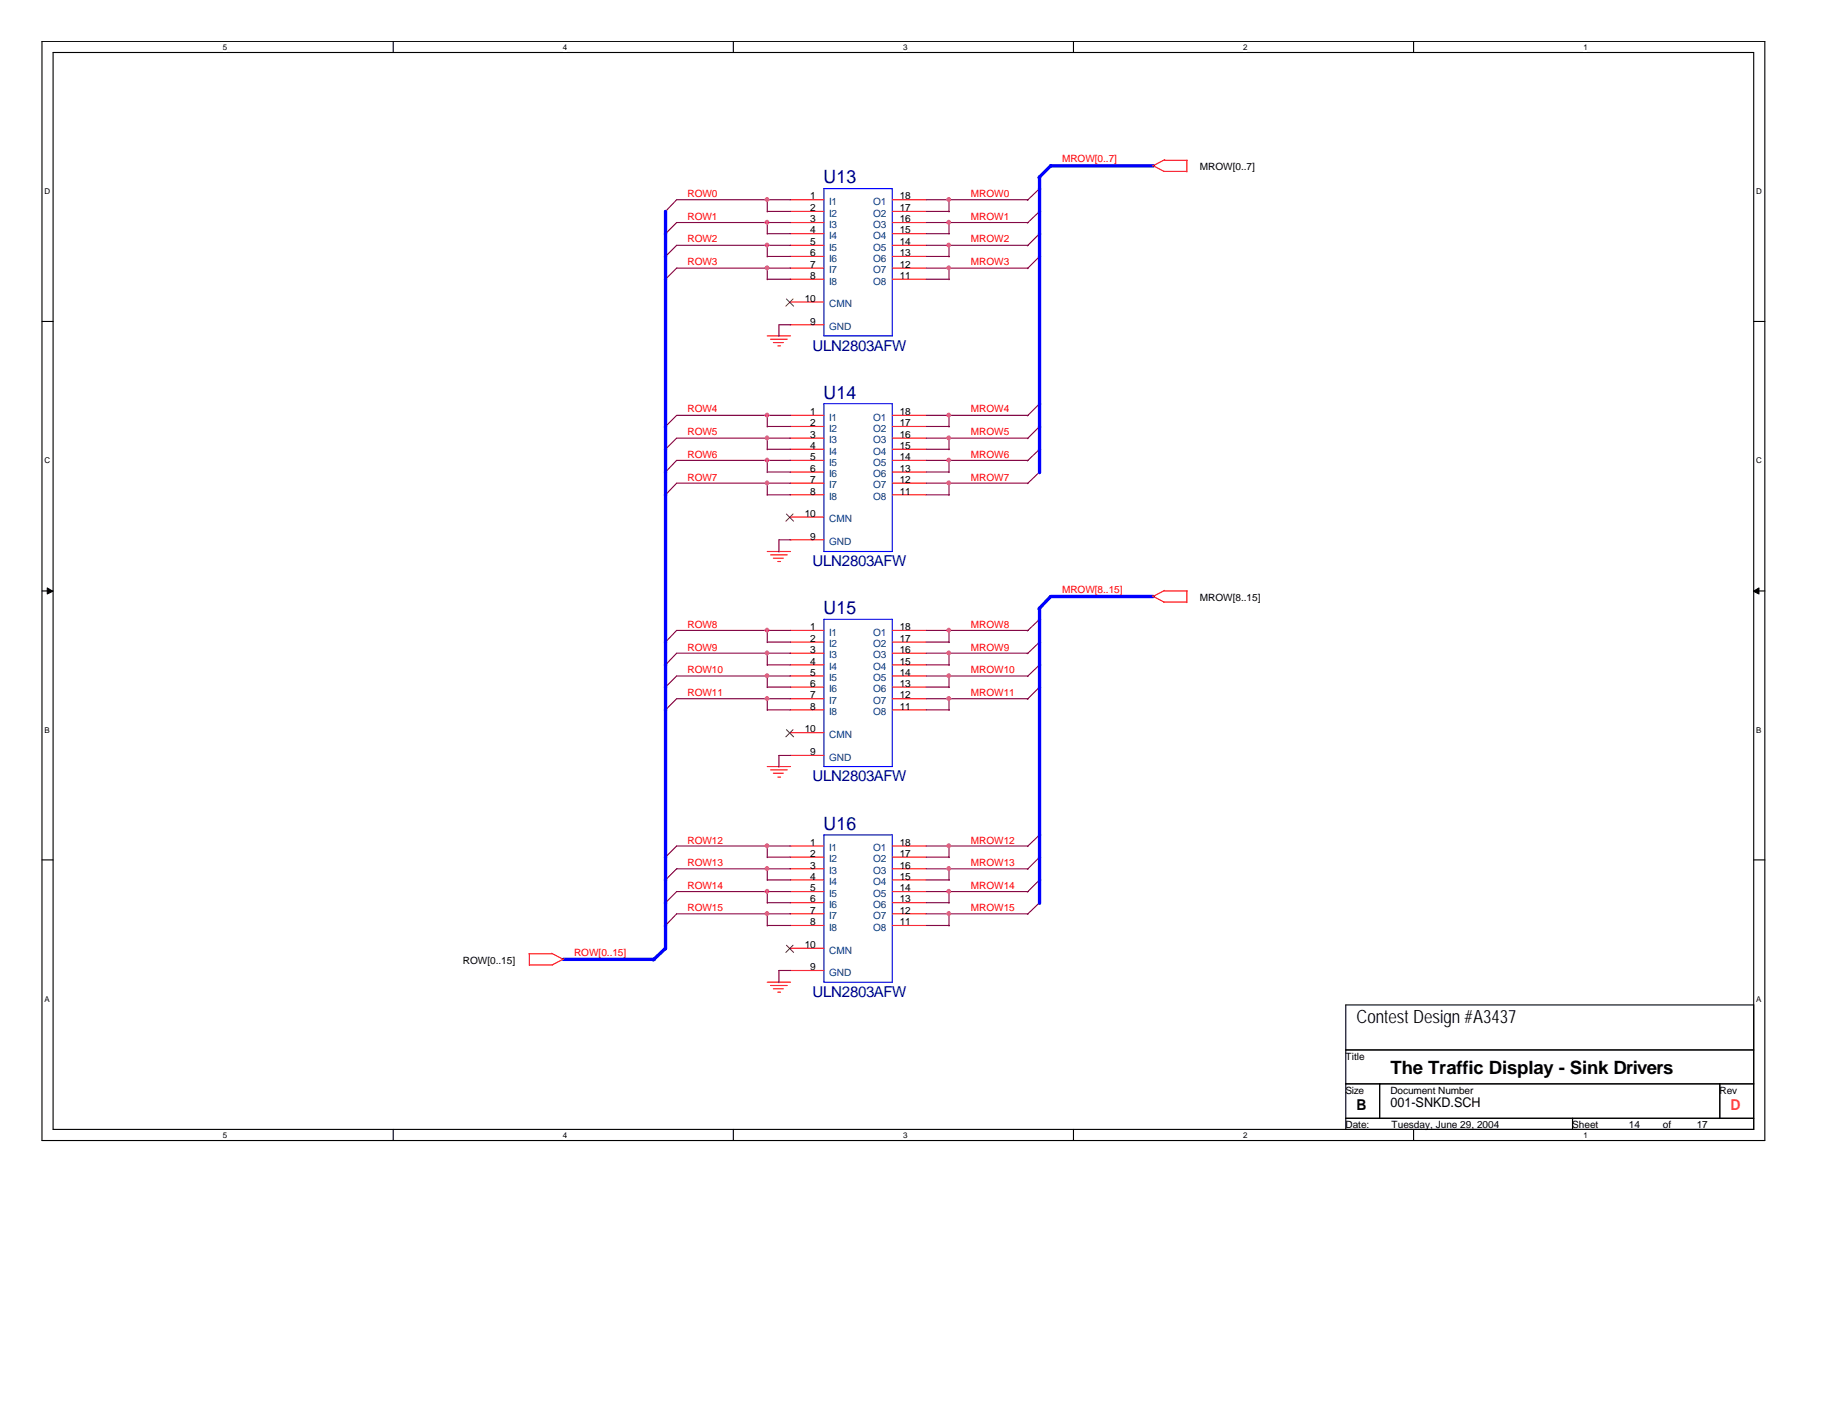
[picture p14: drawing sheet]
<svg xmlns="http://www.w3.org/2000/svg" width="279mm" height="216mm" viewBox="0 0 279 216" stroke-linecap="round" stroke-linejoin="round" font-family="sans-serif">
<defs><g id="words">
<g font-size="2.8" fill="#000080">
<text x="125.5" y="27.9">U13</text>
<text x="125.5" y="60.8">U14</text>
<text x="125.5" y="93.6">U15</text>
<text x="125.5" y="126.4">U16</text>
</g>
<g font-size="2.8">
<text x="206.7" y="155.9">Contest Design #A3437</text>
<text x="211.8" y="163.7">The Traffic Display - Sink Drivers</text>
</g>
<g font-size="2.3" fill="#000080">
<text x="123.8" y="53.4">ULN2803AFW</text>
<text x="123.8" y="86.3">ULN2803AFW</text>
<text x="123.8" y="119">ULN2803AFW</text>
<text x="123.8" y="151.9">ULN2803AFW</text>
</g>
<text font-size="2.3" x="206.7" y="169.1">B</text>
<text font-size="2.3" fill="#ff8000" x="263.7" y="169.1">D</text>
<text font-size="2" x="211.8" y="168.7">001-SNKD.SCH</text>
<g font-size="1.5" fill="#f00">
<text x="161.8" y="24.7">MROW[0..7]</text>
<text x="104.7" y="30.1">ROW0</text>
<text x="104.7" y="33.5">ROW1</text>
<text x="147.9" y="33.5">MROW1</text>
<text x="147.9" y="30.1">MROW0</text>
<text x="104.7" y="40.4">ROW3</text>
<text x="104.7" y="36.9">ROW2</text>
<text x="147.9" y="40.4">MROW3</text>
<text x="147.9" y="36.9">MROW2</text>
<text x="104.7" y="62.8">ROW4</text>
<text x="147.9" y="62.8">MROW4</text>
<text x="104.7" y="66.3">ROW5</text>
<text x="104.7" y="69.8">ROW6</text>
<text x="147.9" y="69.8">MROW6</text>
<text x="147.9" y="66.3">MROW5</text>
<text x="104.7" y="73.2">ROW7</text>
<text x="147.9" y="73.2">MROW7</text>
<text x="104.7" y="95.7">ROW8</text>
<text x="147.9" y="95.7">MROW8</text>
<text x="161.8" y="90.3">MROW[8..15]</text>
<text x="104.7" y="99.1">ROW9</text>
<text x="147.9" y="99.1">MROW9</text>
<text x="104.7" y="102.6">ROW10</text>
<text x="104.7" y="106">ROW11</text>
<text x="147.9" y="102.6">MROW10</text>
<text x="147.9" y="106">MROW11</text>
<text x="104.7" y="131.9">ROW13</text>
<text x="104.7" y="128.5">ROW12</text>
<text x="147.9" y="128.5">MROW12</text>
<text x="147.9" y="131.9">MROW13</text>
<text x="104.7" y="135.4">ROW14</text>
<text x="147.9" y="135.4">MROW14</text>
<text x="104.7" y="138.9">ROW15</text>
<text x="147.9" y="138.9">MROW15</text>
<text x="87.5" y="145.6">ROW[0..15]</text>
</g>
<g font-size="1.5">
<text x="182.8" y="25.9">MROW[0..7]</text>
<text x="123.4" y="30.4">1</text>
<text x="123.4" y="32.2">2</text>
<text x="123.4" y="33.9">3</text>
<text x="123.4" y="35.6">4</text>
<text x="137.1" y="30.4">18</text>
<text x="137.1" y="32.2">17</text>
<text x="137.1" y="33.9">16</text>
<text x="137.1" y="35.6">15</text>
<text x="123.4" y="37.3">5</text>
<text x="123.4" y="39">6</text>
<text x="123.4" y="40.8">7</text>
<text x="137.1" y="37.3">14</text>
<text x="137.1" y="39">13</text>
<text x="137.1" y="40.8">12</text>
<text x="122.6" y="46">10</text>
<text x="123.4" y="42.5">8</text>
<text x="137.1" y="42.5">11</text>
<text x="123.4" y="49.4">9</text>
<text x="123.4" y="63.2">1</text>
<text x="123.4" y="64.9">2</text>
<text x="137.1" y="63.2">18</text>
<text x="137.1" y="64.9">17</text>
<text x="123.4" y="66.7">3</text>
<text x="123.4" y="68.4">4</text>
<text x="123.4" y="70.1">5</text>
<text x="123.4" y="71.9">6</text>
<text x="137.1" y="66.7">16</text>
<text x="137.1" y="68.4">15</text>
<text x="137.1" y="70.1">14</text>
<text x="137.1" y="71.9">13</text>
<text x="123.4" y="73.6">7</text>
<text x="123.4" y="75.4">8</text>
<text x="137.1" y="73.6">12</text>
<text x="137.1" y="75.4">11</text>
<text x="122.6" y="78.7">10</text>
<text x="123.4" y="82.2">9</text>
<text x="182.8" y="91.5">MROW[8..15]</text>
<text x="123.4" y="96">1</text>
<text x="123.4" y="97.8">2</text>
<text x="123.4" y="99.5">3</text>
<text x="123.4" y="101.3">4</text>
<text x="137.1" y="96">18</text>
<text x="137.1" y="97.8">17</text>
<text x="137.1" y="99.5">16</text>
<text x="137.1" y="101.3">15</text>
<text x="123.4" y="103">5</text>
<text x="123.4" y="104.6">6</text>
<text x="123.4" y="106.4">7</text>
<text x="137.1" y="103">14</text>
<text x="137.1" y="104.6">13</text>
<text x="137.1" y="106.4">12</text>
<text x="122.6" y="111.6">10</text>
<text x="123.4" y="108.1">8</text>
<text x="137.1" y="108.1">11</text>
<text x="123.4" y="115.1">9</text>
<text x="123.4" y="128.9">1</text>
<text x="123.4" y="130.6">2</text>
<text x="137.1" y="128.9">18</text>
<text x="137.1" y="130.6">17</text>
<text x="123.4" y="132.3">3</text>
<text x="123.4" y="134">4</text>
<text x="123.4" y="135.8">5</text>
<text x="123.4" y="137.5">6</text>
<text x="137.1" y="132.3">16</text>
<text x="137.1" y="134">15</text>
<text x="137.1" y="135.8">14</text>
<text x="137.1" y="137.5">13</text>
<text x="123.4" y="139.2">7</text>
<text x="123.4" y="141">8</text>
<text x="137.1" y="139.2">12</text>
<text x="137.1" y="141">11</text>
<text x="70.5" y="146.8">ROW[0..15]</text>
<text x="122.6" y="144.4">10</text>
<text x="123.4" y="147.8">9</text>
<text x="205" y="161.5">Title</text>
<text x="205" y="166.6">Size</text>
<text x="211.8" y="166.6">Document Number</text>
<text x="262" y="166.6">Rev</text>
<text x="205" y="171.9">Date:</text>
<text x="212" y="171.9">Tuesday, June 29, 2004</text>
<text x="239.5" y="171.9">Sheet</text>
<text x="248.2" y="171.9">14</text>
<text x="253.3" y="171.9">of</text>
<text x="258.5" y="171.9">17</text>
</g>
<g font-size="1.5" fill="#004080">
<text x="126.3" y="31.2">I1</text>
<text x="126.3" y="33">I2</text>
<text x="126.3" y="34.7">I3</text>
<text x="133" y="31.2">O1</text>
<text x="133" y="33">O2</text>
<text x="133" y="34.7">O3</text>
<text x="126.3" y="36.4">I4</text>
<text x="126.3" y="38.2">I5</text>
<text x="126.3" y="39.9">I6</text>
<text x="126.3" y="41.7">I7</text>
<text x="133" y="36.4">O4</text>
<text x="133" y="38.2">O5</text>
<text x="133" y="39.9">O6</text>
<text x="133" y="41.7">O7</text>
<text x="126.3" y="43.3">I8</text>
<text x="126.3" y="46.8">CMN</text>
<text x="133" y="43.3">O8</text>
<text x="126.3" y="50.3">GND</text>
<text x="126.3" y="64.1">I1</text>
<text x="126.3" y="65.8">I2</text>
<text x="133" y="64.1">O1</text>
<text x="133" y="65.8">O2</text>
<text x="126.3" y="67.6">I3</text>
<text x="126.3" y="69.3">I4</text>
<text x="126.3" y="71">I5</text>
<text x="133" y="67.6">O3</text>
<text x="133" y="69.3">O4</text>
<text x="133" y="71">O5</text>
<text x="126.3" y="72.7">I6</text>
<text x="126.3" y="74.4">I7</text>
<text x="126.3" y="76.2">I8</text>
<text x="133" y="72.7">O6</text>
<text x="133" y="74.4">O7</text>
<text x="133" y="76.2">O8</text>
<text x="126.3" y="83.1">GND</text>
<text x="126.3" y="79.6">CMN</text>
<text x="126.3" y="96.9">I1</text>
<text x="126.3" y="98.6">I2</text>
<text x="126.3" y="100.3">I3</text>
<text x="133" y="96.9">O1</text>
<text x="133" y="98.6">O2</text>
<text x="133" y="100.3">O3</text>
<text x="126.3" y="102.1">I4</text>
<text x="126.3" y="103.8">I5</text>
<text x="126.3" y="105.5">I6</text>
<text x="126.3" y="107.3">I7</text>
<text x="133" y="102.1">O4</text>
<text x="133" y="103.8">O5</text>
<text x="133" y="105.5">O6</text>
<text x="133" y="107.3">O7</text>
<text x="126.3" y="109">I8</text>
<text x="126.3" y="112.4">CMN</text>
<text x="133" y="109">O8</text>
<text x="126.3" y="115.9">GND</text>
<text x="126.3" y="129.7">I1</text>
<text x="126.3" y="131.4">I2</text>
<text x="133" y="129.7">O1</text>
<text x="133" y="131.4">O2</text>
<text x="126.3" y="133.2">I3</text>
<text x="126.3" y="134.9">I4</text>
<text x="126.3" y="136.7">I5</text>
<text x="133" y="133.2">O3</text>
<text x="133" y="134.9">O4</text>
<text x="133" y="136.7">O5</text>
<text x="126.3" y="138.3">I6</text>
<text x="126.3" y="140">I7</text>
<text x="126.3" y="141.8">I8</text>
<text x="133" y="138.3">O6</text>
<text x="133" y="140">O7</text>
<text x="133" y="141.8">O8</text>
<text x="126.3" y="148.7">GND</text>
<text x="126.3" y="145.3">CMN</text>
</g>
<g font-size="1.2">
<text x="34" y="7.6">5</text>
<text x="85.8" y="7.6">4</text>
<text x="137.6" y="7.6">3</text>
<text x="189.4" y="7.6">2</text>
<text x="241.2" y="7.6">1</text>
<text x="6.8" y="29.6">D</text>
<text x="267.5" y="29.6">D</text>
<text x="6.8" y="70.6">C</text>
<text x="267.5" y="70.6">C</text>
<text x="6.8" y="111.7">B</text>
<text x="267.5" y="111.7">B</text>
<text x="6.8" y="152.7">A</text>
<text x="267.5" y="152.7">A</text>
<text x="34" y="173.4">5</text>
<text x="85.8" y="173.4">4</text>
<text x="137.6" y="173.4">3</text>
<text x="189.4" y="173.4">2</text>
<text x="241.2" y="173.4">1</text>
</g>
</g></defs>
<path d="M6.4 6.3h262.5v167.5h-262.5zM8.1 8h259.1v164.1h-259.1z" fill="none" stroke="#000" stroke-width=".17"/>
<g fill="#fff">
<path d="M34 6.5h.5v1.4h-.5z"/>
<path d="M34 172.3h.5v1.4h-.5z"/>
</g>
<path d="M59.9 6.3v1.7M59.9 172.1v1.7" fill="none" stroke="#000" stroke-width=".17"/>
<g fill="#fff">
<path d="M85.8 6.5h.6v1.4h-.6z"/>
<path d="M85.8 172.3h.6v1.4h-.6z"/>
</g>
<path d="M111.7 6.3v1.7M111.7 172.1v1.7" fill="none" stroke="#000" stroke-width=".17"/>
<g fill="#fff">
<path d="M137.6 6.5h.6v1.4h-.6z"/>
<path d="M137.6 172.3h.6v1.4h-.6z"/>
</g>
<path d="M163.5 6.3v1.7M163.5 172.1v1.7" fill="none" stroke="#000" stroke-width=".17"/>
<g fill="#fff">
<path d="M189.4 6.5h.6v1.4h-.6z"/>
<path d="M189.4 172.3h.6v1.4h-.6z"/>
</g>
<path d="M215.4 6.3v1.7M215.4 172.1v1.7" fill="none" stroke="#000" stroke-width=".17"/>
<g fill="#fff">
<path d="M241.2 6.5h.6v1.4h-.6z"/>
<path d="M241.2 172.3h.6v1.4h-.6z"/>
<path d="M6.8 28.5h.7v1.4h-.7z"/>
<path d="M267.5 28.5h.8v1.4h-.8z"/>
<path d="M6.8 69.5h.7v1.4h-.7z"/>
<path d="M267.5 69.5h.8v1.4h-.8z"/>
</g>
<path d="M6.4 49h1.7M267.2 49h1.7" fill="none" stroke="#000" stroke-width=".17"/>
<g fill="#fff">
<path d="M6.8 110.6h.7v1.3h-.7z"/>
<path d="M267.5 110.6h.8v1.3h-.8z"/>
</g>
<path d="M6.4 90h1.7M267.2 90h1.7" fill="none" stroke="#000" stroke-width=".17"/>
<g fill="#000" stroke="#000" stroke-width=".15">
<path d="M7.2 89.6l.8 .5-.8 .4z" fill-rule="evenodd"/>
<path d="M267.1 90.1l.9-.5v.9z" fill-rule="evenodd"/>
</g>
<g fill="#fff">
<path d="M6.8 151.6h.7v1.3h-.7z"/>
<path d="M267.5 151.6h.8v1.3h-.8z"/>
</g>
<path d="M6.4 131h1.7M267.2 131h1.7M205 153.1h62.2v19h-62.2zM205 160h62.2M205 165.1h62.2M205 170.4h62.2M210.2 165.1v5.3M239.6 170.4v1.7M262 165.1v5.3" fill="none" stroke="#000" stroke-width=".17"/>
<g fill="none" stroke="#f00" stroke-width=".17">
<path d="M120.4 30.4h5.1M120.4 32.2h5.1M120.4 33.9h5.1M120.4 35.6h5.1M120.4 37.4h5.1M120.4 39.1h5.1M135.9 30.4h5.2M135.9 32.2h5.2M135.9 33.9h5.2M135.9 35.6h5.2M135.9 37.4h5.2M135.9 39.1h5.2"/>
<path d="M175.6 25.2l1.7 .9M177.3 26.1h3.5M177.3 24.4h3.6M177.4 24.3l-1.8 1M180.8 24.4v1.8M116.9 51.2h3.5M117.4 51.7h2.5M117.8 52.2h1.5M118.5 52.7h.4M120.4 40.8h5.1M120.4 42.5h5.1M120.4 49.5h5.1"/>
<path d="M120.4 46h5.1M135.9 40.8h5.2M135.9 42.5h5.2M120.4 63.3h5.1M120.4 65h5.1M120.4 66.8h5.1M120.4 68.5h5.1M120.4 70.1h5.1M120.4 71.9h5.1M120.4 73.6h5.1M120.4 75.4h5.1M120.4 78.8h5.1"/>
<path d="M135.9 63.3h5.2M135.9 65h5.2M135.9 66.8h5.2M135.9 68.5h5.2M135.9 70.1h5.2M135.9 71.9h5.2M135.9 73.6h5.2M135.9 75.4h5.2M116.9 84h3.5M117.4 84.5h2.5M117.8 85h1.5M118.5 85.6h.4"/>
<path d="M120.4 82.3h5.1M120.4 96.1h5.1M120.4 97.8h5.1M120.4 99.5h5.1M135.9 96.1h5.2M135.9 97.8h5.2M135.9 99.5h5.2M175.6 90.8l1.7 .9M177.3 91.7h3.5M177.3 90h3.6M177.4 90l-1.8 .9M180.8 90v1.8"/>
<path d="M116.9 116.8h3.5M117.4 117.3h2.5M117.8 117.8h1.5M118.5 118.4h.4M120.4 101.3h5.1M120.4 103h5.1M120.4 104.7h5.1M120.4 106.5h5.1M120.4 108.2h5.1M120.4 115.1h5.1M120.4 111.6h5.1M135.9 101.3h5.2"/>
<path d="M135.9 103h5.2M135.9 104.7h5.2M135.9 106.5h5.2M135.9 108.2h5.2M120.4 128.9h5.1M120.4 130.6h5.1M120.4 132.4h5.1M120.4 134.1h5.1M120.4 135.8h5.1M120.4 137.5h5.1M120.4 139.2h5.1M135.9 128.9h5.2"/>
<path d="M135.9 130.6h5.2M135.9 132.4h5.2M135.9 134.1h5.2M135.9 135.8h5.2M135.9 137.5h5.2M135.9 139.2h5.2M80.6 145.3h3.5M80.6 145.3v1.8M80.6 147h3.6M84 145.2l1.8 1M85.9 146.1l-1.8 .9M116.9 149.6h3.5"/>
<path d="M117.4 150.2h2.5M117.8 150.7h1.5M118.5 151.2h.4M120.4 141h5.1M120.4 147.9h5.1M120.4 144.5h5.1M135.9 141h5.2"/>
</g>
<path d="M125.5 28.7h10.4v22.5h-10.4zM125.5 61.5h10.4v22.5h-10.4zM125.5 94.4h10.4v22.4h-10.4zM125.5 127.2h10.4v22.4h-10.4z" fill="none" stroke="#00f" stroke-width=".17"/>
<path d="M119.8 45.6l1.1 1.1M120.8 45.6l-1.1 1.1M119.8 78.3l1.1 1.1M120.8 78.3l-1.1 1.1M119.8 111.2l1.1 1.1M120.8 111.2l-1.1 1.1M119.8 144l1.1 1.1M120.8 144l-1.1 1.1" fill="none" stroke="#804000" stroke-width=".15"/>
<g fill="none" stroke="#800040" stroke-width=".17">
<path d="M116.9 32.2h3.5M116.9 39.1h3.5M116.9 35.6h3.5M116.9 30.4v1.9M116.9 33.9v1.8M116.9 37.4v1.8M120.4 37.4h-17.3l-1.8 1.8M120.4 33.9h-17.3l-1.8 1.8M120.4 30.4h-17.3l-1.8 1.9M141.1 33.9h15.6M141.1 32.2h3.6M141.1 30.4h15.6"/>
<path d="M141.1 39.1h3.6M141.1 35.6h3.6M141.1 37.4h15.6M144.6 30.4v1.9M144.6 33.9v1.8M144.6 37.4v1.8M158.4 32.2l-1.9 1.8M158.4 39.1l-1.9 1.8M158.4 28.7l-1.9 1.8M158.4 35.6l-1.9 1.9M116.9 42.5h3.5M116.9 40.8v1.8"/>
<path d="M120.4 40.8h-17.3l-1.8 1.8M120.4 49.5h-1.7v1.8M141.1 42.5h3.6M141.1 40.8h15.6M144.6 40.8v1.8M116.9 65h3.5M116.9 68.5h3.5M116.9 71.9h3.5M116.9 75.4h3.5M116.9 63.3v1.8M116.9 66.8v1.7M116.9 70.1v1.9"/>
<path d="M116.9 73.6v1.9M120.4 73.6h-17.3l-1.8 1.9M120.4 70.1h-17.3l-1.8 1.9M120.4 66.8h-17.3l-1.8 1.7M120.4 63.3h-17.3l-1.8 1.8M141.1 63.3h15.6M141.1 65h3.6M141.1 66.8h15.6M141.1 68.5h3.6M141.1 71.9h3.6M141.1 75.4h3.6M141.1 73.6h15.6"/>
<path d="M141.1 70.1h15.6M144.6 63.3v1.8M144.6 66.8v1.7M144.6 70.1v1.9M144.6 73.6v1.9M158.4 65l-1.9 1.8M158.4 71.9l-1.9 1.8M158.4 61.5l-1.9 1.9M158.4 68.5l-1.9 1.7M116.9 97.8h3.5M116.9 96.1v1.8M116.9 99.5v1.9"/>
<path d="M120.4 99.5h-17.3l-1.8 1.9M120.4 96.1h-17.3l-1.8 1.8M120.4 82.3h-1.7v1.8M141.1 96.1h15.6M141.1 99.5h15.6M141.1 97.8h3.6M144.6 96.1v1.8M144.6 99.5v1.9M158.4 97.8l-1.9 1.8M158.4 94.4l-1.9 1.7M116.9 101.3h3.5M116.9 104.7h3.5"/>
<path d="M116.9 108.2h3.5M116.9 103v1.8M116.9 106.5v1.7M120.4 106.5h-17.3l-1.8 1.7M120.4 103h-17.3l-1.8 1.8M120.4 115.1h-1.7v1.8M141.1 101.3h3.6M141.1 103h15.6M141.1 104.7h3.6M141.1 106.5h15.6M141.1 108.2h3.6M144.6 103v1.8"/>
<path d="M144.6 106.5v1.7M158.4 104.7l-1.9 1.9M158.4 101.3l-1.9 1.8M116.9 130.6h3.5M116.9 134.1h3.5M116.9 137.5h3.5M116.9 128.9v1.8M116.9 132.4v1.8M116.9 135.8v1.8M116.9 139.2v1.9M120.4 139.2h-17.3l-1.8 1.9M120.4 135.8h-17.3l-1.8 1.8"/>
<path d="M120.4 132.4h-17.3l-1.8 1.8M120.4 128.9h-17.3l-1.8 1.8M141.1 130.6h3.6M141.1 134.1h3.6M141.1 135.8h15.6M141.1 137.5h3.6M141.1 139.2h15.6M141.1 132.4h15.6M141.1 128.9h15.6M144.6 128.9v1.8M144.6 132.4v1.8M144.6 135.8v1.8"/>
<path d="M144.6 139.2v1.9M158.4 130.6l-1.9 1.9M158.4 137.5l-1.9 1.8M158.4 127.2l-1.9 1.8M158.4 134.1l-1.9 1.8M116.9 141h3.5M120.4 147.9h-1.7v1.8M141.1 141h3.6"/>
</g>
<path d="M101.4 32.2v112.4M158.4 27v45M175.7 25.3h-15.6l-1.8 1.7M158.4 92.7v44.9M175.7 90.9h-15.6l-1.8 1.8M85.8 146.2h13.9M101.4 144.5l-1.9 1.8" fill="none" stroke="#00f" stroke-width=".51"/>
<g fill="#f0f" stroke="#f0f" stroke-width=".17">
<circle cx="144.5" cy="33.9" r=".29"/>
<circle cx="144.5" cy="30.4" r=".29"/>
<circle cx="144.5" cy="37.3" r=".29"/>
<circle cx="116.8" cy="96" r=".29"/>
<circle cx="116.8" cy="30.4" r=".29"/>
<circle cx="116.8" cy="33.9" r=".29"/>
<circle cx="116.8" cy="63.2" r=".29"/>
<circle cx="116.8" cy="66.7" r=".29"/>
<circle cx="116.8" cy="99.5" r=".29"/>
<circle cx="116.8" cy="102.9" r=".29"/>
<circle cx="116.8" cy="106.4" r=".29"/>
<circle cx="116.8" cy="135.8" r=".29"/>
<circle cx="116.8" cy="139.2" r=".29"/>
<circle cx="116.8" cy="132.3" r=".29"/>
<circle cx="116.8" cy="128.9" r=".29"/>
<circle cx="116.8" cy="73.6" r=".29"/>
<circle cx="116.8" cy="70.1" r=".29"/>
<circle cx="116.8" cy="40.8" r=".29"/>
<circle cx="116.8" cy="37.3" r=".29"/>
<circle cx="144.5" cy="66.7" r=".29"/>
<circle cx="144.5" cy="73.6" r=".29"/>
<circle cx="144.5" cy="63.2" r=".29"/>
<circle cx="144.5" cy="70.1" r=".29"/>
<circle cx="144.5" cy="99.5" r=".29"/>
<circle cx="144.5" cy="106.4" r=".29"/>
<circle cx="144.5" cy="96" r=".29"/>
<circle cx="144.5" cy="102.9" r=".29"/>
<circle cx="144.5" cy="132.3" r=".29"/>
<circle cx="144.5" cy="139.2" r=".29"/>
<circle cx="144.5" cy="128.9" r=".29"/>
<circle cx="144.5" cy="135.8" r=".29"/>
<circle cx="144.5" cy="40.8" r=".29"/>
</g>
<use href="#words"/>
</svg>
